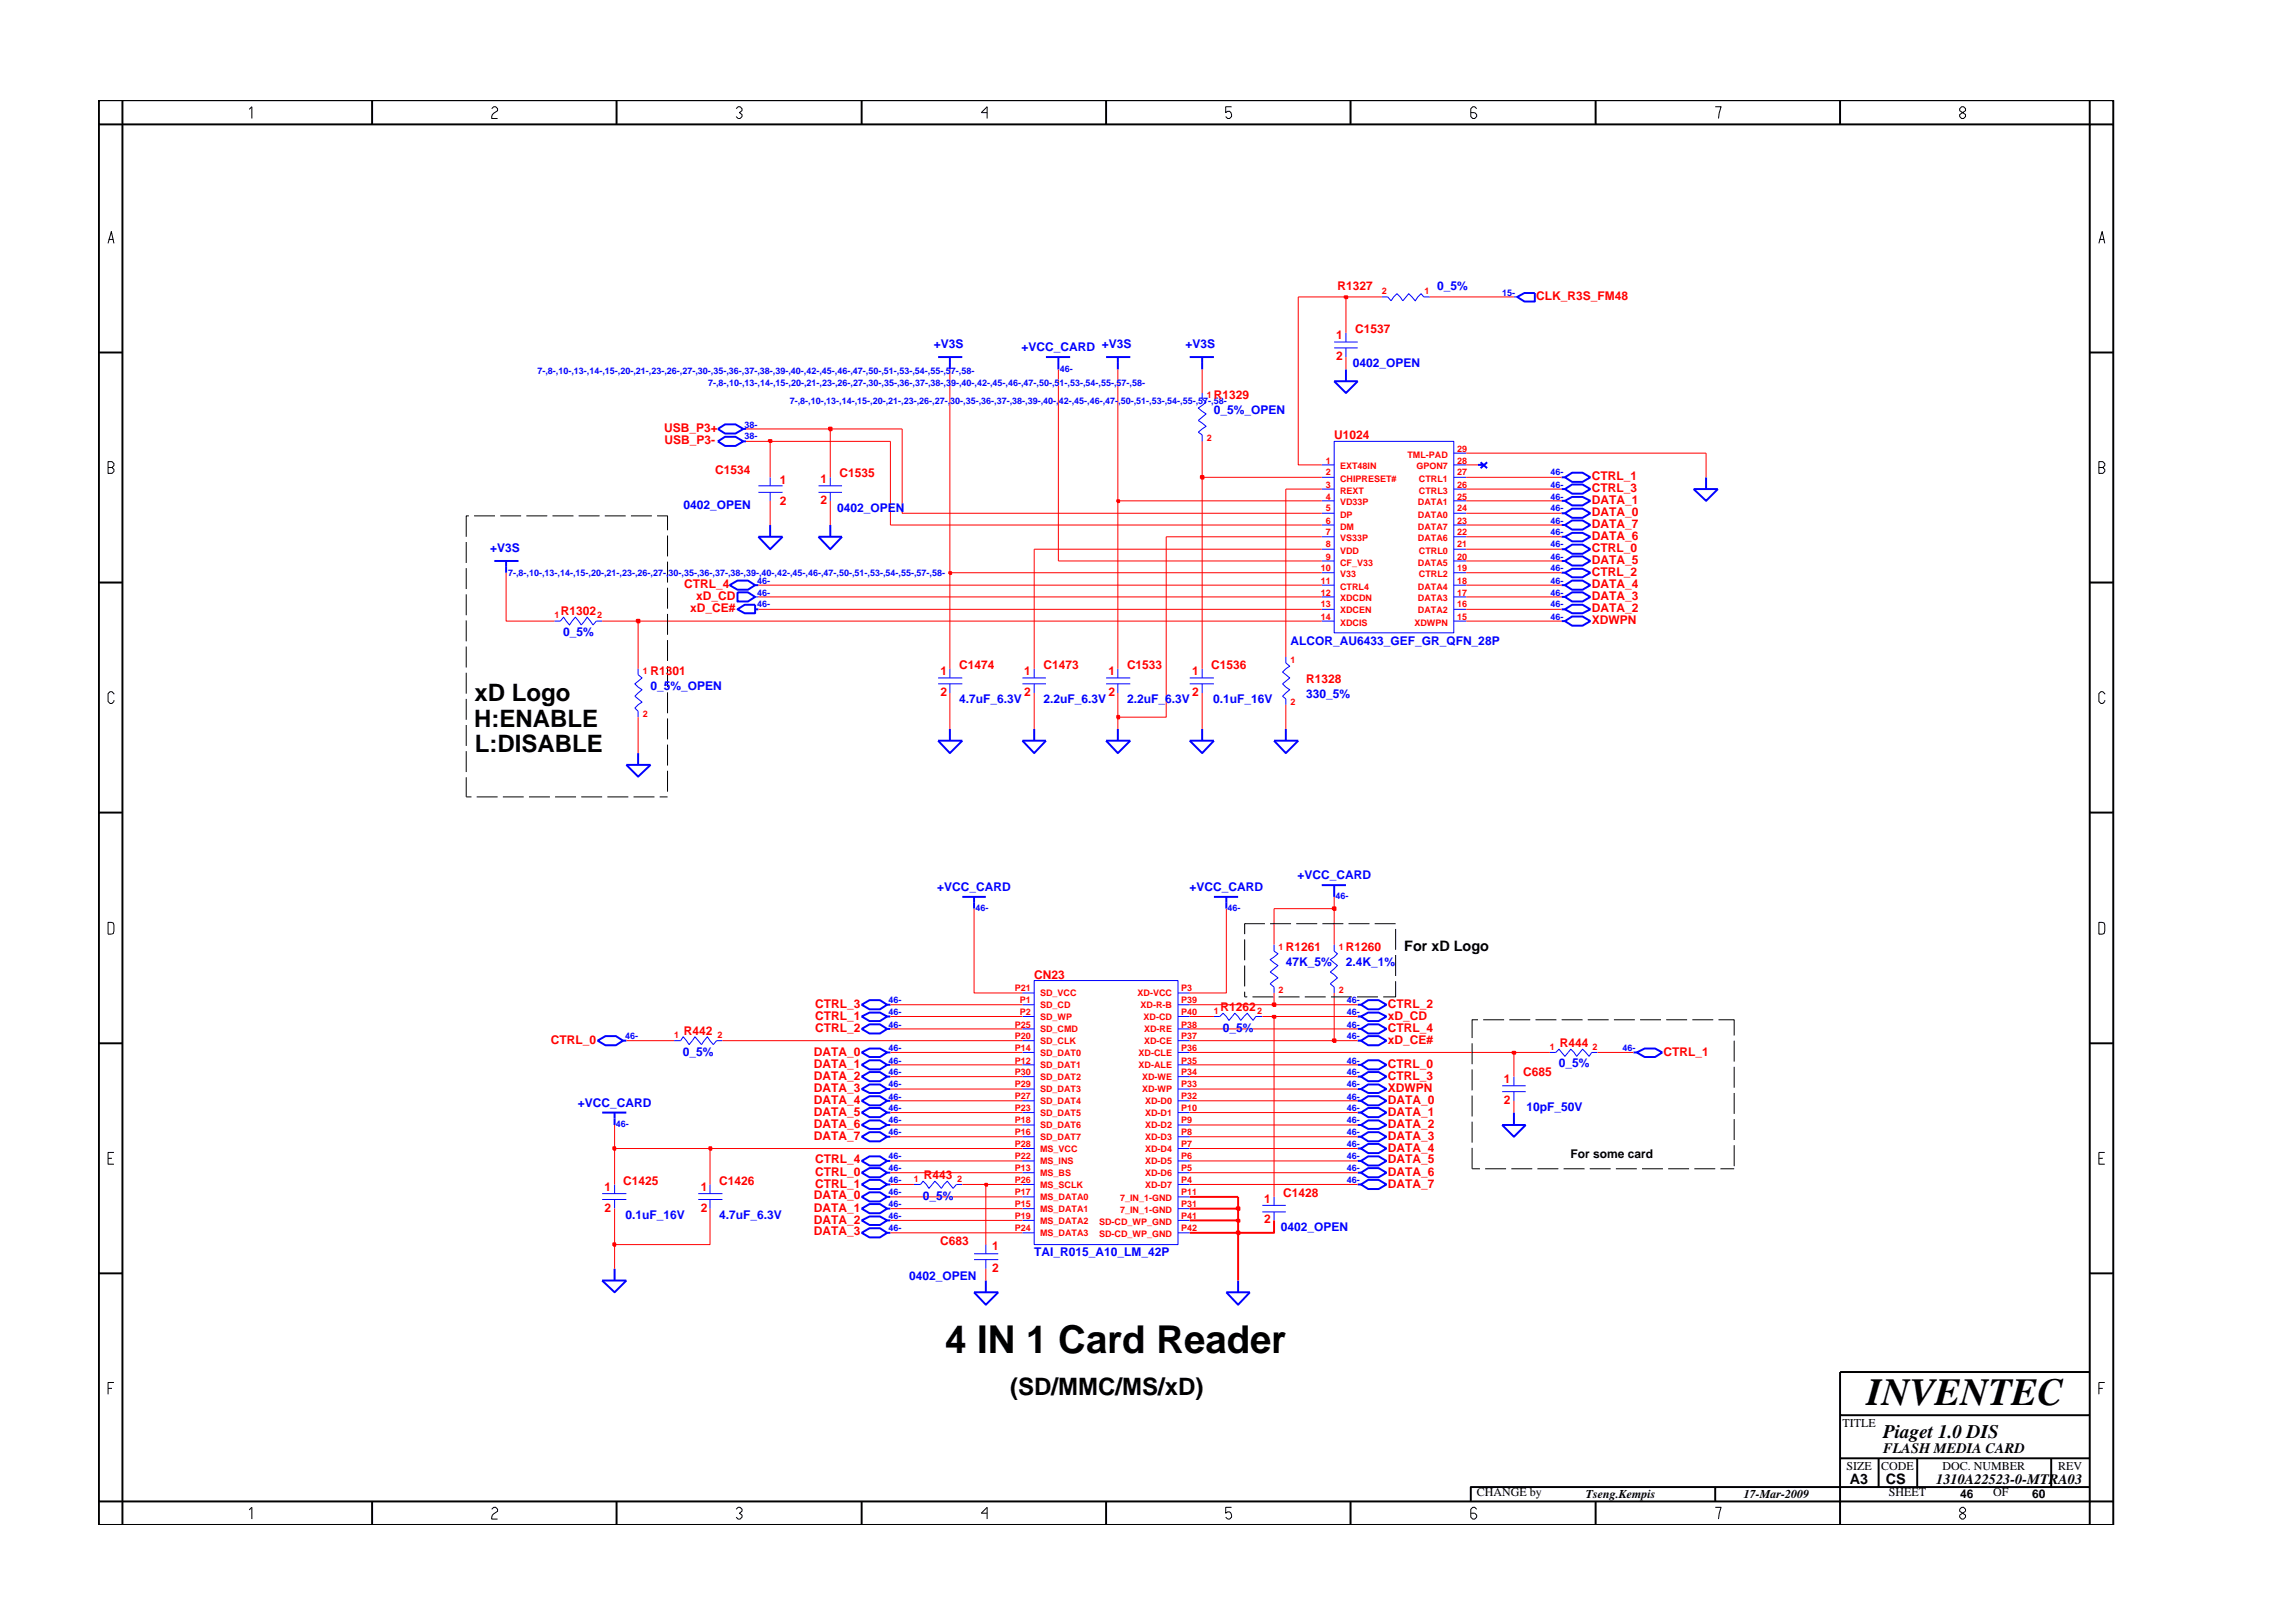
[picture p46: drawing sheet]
<svg xmlns="http://www.w3.org/2000/svg" width="297mm" height="210mm" viewBox="0 0 297 210" stroke-linecap="round" stroke-linejoin="round" font-family="sans-serif">
<defs><g id="words">
<g font-size="5">
<text x="122.5" y="175.3">4 IN 1 Card Reader</text>
<text x="241.8" y="182">INVENTEC</text>
</g>
<g font-size="3.1">
<text x="61.4" y="94.1">H:ENABLE</text>
<text x="61.5" y="90.8">xD Logo</text>
<text x="61.5" y="97.4">L:DISABLE</text>
<text x="130.9" y="180.8">(SD/MMC/MS/xD)</text>
</g>
<text font-size="2.5" x="244" y="186.3">Piaget 1.0 DIS</text>
<g font-size="1.9">
<text x="181.9" y="123.2">For xD Logo</text>
<text x="244" y="188.2">FLASH MEDIA CARD</text>
<text x="239.6" y="192.2">A3</text>
<text x="244.3" y="192.3">CS</text>
<text x="250.8" y="192.2">1310A22523-0-MTRA03</text>
</g>
<g font-size="1.6" fill="#f00">
<text x="173.3" y="37.6">R1327</text>
<text x="199" y="38.9">CLK_R3S_FM48</text>
<text x="173.1" y="44">1</text>
<text x="173.1" y="46.7">2</text>
<text x="175.5" y="43.2">C1537</text>
<text x="157.3" y="51.7">R1329</text>
<text x="86" y="56">USB_P3+</text>
<text x="86.1" y="57.5">USB_P3-</text>
<text x="172.8" y="56.9">U1024</text>
<text x="92.7" y="61.4">C1534</text>
<text x="101" y="62.8">1</text>
<text x="101" y="65.5">2</text>
<text x="106.3" y="62.6">1</text>
<text x="106.3" y="65.3">2</text>
<text x="108.7" y="61.8">C1535</text>
<text x="206.2" y="62.2">CTRL_1</text>
<text x="206.2" y="63.8">CTRL_3</text>
<text x="206.2" y="65.3">DATA_1</text>
<text x="206.2" y="66.8">DATA_0</text>
<text x="206.2" y="70">DATA_6</text>
<text x="206.2" y="68.4">DATA_7</text>
<text x="206.2" y="71.5">CTRL_0</text>
<text x="88.6" y="76.2">CTRL_4</text>
<text x="90.2" y="77.7">xD_CD</text>
<text x="206.2" y="76.2">DATA_4</text>
<text x="206.2" y="73.1">DATA_5</text>
<text x="206.2" y="74.6">CTRL_2</text>
<text x="206.2" y="77.7">DATA_3</text>
<text x="72.7" y="79.7">R1302</text>
<text x="89.4" y="79.3">xD_CE#</text>
<text x="206.2" y="79.3">DATA_2</text>
<text x="206.2" y="80.9">XDWPN</text>
<text x="84.3" y="87.4">R1301</text>
<text x="121.8" y="87.4">1</text>
<text x="124.2" y="86.7">C1474</text>
<text x="132.7" y="87.4">1</text>
<text x="135.2" y="86.7">C1473</text>
<text x="143.6" y="87.4">1</text>
<text x="146" y="86.7">C1533</text>
<text x="154.4" y="87.4">1</text>
<text x="156.9" y="86.7">C1536</text>
<text x="169.2" y="88.5">R1328</text>
<text x="121.8" y="90.2">2</text>
<text x="132.7" y="90.2">2</text>
<text x="143.6" y="90.2">2</text>
<text x="154.4" y="90.2">2</text>
<text x="166.6" y="123.2">R1261</text>
<text x="174.4" y="123.2">R1260</text>
<text x="105.6" y="130.6">CTRL_3</text>
<text x="134" y="126.9">CN23</text>
<text x="158.1" y="130.9">R1262</text>
<text x="179.8" y="130.6">CTRL_2</text>
<text x="71.4" y="135.2">CTRL_0</text>
<text x="88.6" y="134.1">R442</text>
<text x="105.4" y="136.8">DATA_0</text>
<text x="105.6" y="132.1">CTRL_1</text>
<text x="105.6" y="133.7">CTRL_2</text>
<text x="179.8" y="133.7">CTRL_4</text>
<text x="179.8" y="135.2">xD_CE#</text>
<text x="179.8" y="132.1">xD_CD</text>
<text x="202" y="135.6">R444</text>
<text x="215.5" y="136.8">CTRL_1</text>
<text x="105.4" y="138.4">DATA_1</text>
<text x="105.4" y="139.9">DATA_2</text>
<text x="105.4" y="143">DATA_4</text>
<text x="105.4" y="141.4">DATA_3</text>
<text x="179.8" y="143">DATA_0</text>
<text x="179.8" y="138.4">CTRL_0</text>
<text x="179.8" y="139.9">CTRL_3</text>
<text x="179.8" y="141.4">XDWPN</text>
<text x="194.8" y="140.2">1</text>
<text x="194.8" y="143">2</text>
<text x="197.3" y="139.5">C685</text>
<text x="105.4" y="147.7">DATA_7</text>
<text x="105.4" y="144.5">DATA_5</text>
<text x="105.4" y="146.1">DATA_6</text>
<text x="179.8" y="144.5">DATA_1</text>
<text x="179.8" y="146.1">DATA_2</text>
<text x="179.8" y="147.7">DATA_3</text>
<text x="179.8" y="149.2">DATA_4</text>
<text x="78.3" y="154.3">1</text>
<text x="80.7" y="153.5">C1425</text>
<text x="90.8" y="154.3">1</text>
<text x="93.2" y="153.5">C1426</text>
<text x="105.4" y="155.4">DATA_0</text>
<text x="105.6" y="150.7">CTRL_4</text>
<text x="105.6" y="152.3">CTRL_0</text>
<text x="105.6" y="153.9">CTRL_1</text>
<text x="119.7" y="152.7">R443</text>
<text x="163.8" y="155.8">1</text>
<text x="166.2" y="155">C1428</text>
<text x="179.8" y="150.7">DATA_5</text>
<text x="179.8" y="152.3">DATA_6</text>
<text x="179.8" y="153.9">DATA_7</text>
<text x="78.3" y="157">2</text>
<text x="90.8" y="157">2</text>
<text x="105.4" y="157">DATA_1</text>
<text x="105.4" y="158.5">DATA_2</text>
<text x="105.4" y="160">DATA_3</text>
<text x="121.8" y="161.3">C683</text>
<text x="128.5" y="162">1</text>
<text x="163.8" y="158.5">2</text>
<text x="128.5" y="164.8">2</text>
</g>
<g font-size="1.6" fill="#00f">
<text x="186.2" y="37.5">0_5%</text>
<text x="121" y="45.1">+V3S</text>
<text x="132.3" y="45.5">+VCC_CARD +V3S</text>
<text x="153.6" y="45.1">+V3S</text>
<text x="175.2" y="47.6">0402_OPEN</text>
<text x="157.3" y="53.6">0_5%_OPEN</text>
<text x="88.5" y="65.9">0402_OPEN</text>
<text x="63.5" y="71.5">+V3S</text>
<text x="108.4" y="66.3">0402_OPEN</text>
<text x="73" y="82.4">0_5%</text>
<text x="167.2" y="83.6">ALCOR_AU6433_GEF_GR_QFN_28P</text>
<text x="84.3" y="89.4">0_5%_OPEN</text>
<text x="124.2" y="91.1">4.7uF_6.3V</text>
<text x="135.2" y="91.1">2.2uF_6.3V</text>
<text x="146" y="91.1">2.2uF_6.3V</text>
<text x="157.1" y="91.1">0.1uF_16V</text>
<text x="169.2" y="90.5">330_5%</text>
<text x="168.1" y="113.8">+VCC_CARD</text>
<text x="121.4" y="115.4">+VCC_CARD</text>
<text x="154.1" y="115.4">+VCC_CARD</text>
<text x="166.6" y="125.1">47K_5%</text>
<text x="174.4" y="125.1">2.4K_1%</text>
<text x="88.5" y="136.8">0_5%</text>
<text x="158.4" y="133.6">0_5%</text>
<text x="74.8" y="143.4">+VCC_CARD</text>
<text x="197.7" y="143.9">10pF_50V</text>
<text x="201.9" y="138.3">0_5%</text>
<text x="119.5" y="155.4">0_5%</text>
<text x="81" y="157.9">0.1uF_16V</text>
<text x="93.2" y="157.9">4.7uF_6.3V</text>
<text x="165.9" y="159.5">0402_OPEN</text>
<text x="117.8" y="165.8">0402_OPEN</text>
<text x="134" y="162.8">TAI_R015_A10_LM_42P</text>
</g>
<g font-size="1.6">
<text x="203.5" y="150">For some card</text>
<text x="238.7" y="184.8">TITLE</text>
<text x="239.2" y="190.4">SIZE</text>
<text x="243.7" y="190.4">CODE</text>
<text x="251.6" y="190.4">DOC. NUMBER</text>
<text x="266.6" y="190.4">REV</text>
<text x="191.3" y="193.9">CHANGE by</text>
<text x="205.4" y="194.1">Tseng.Kempis</text>
<text x="225.9" y="194.1">17-Mar-2009</text>
<text x="244.7" y="193.9">SHEET</text>
<text x="253.9" y="194.1">46</text>
<text x="258.2" y="193.9">OF</text>
<text x="263.3" y="194.1">60</text>
</g>
<g font-size="1.2" fill="#f00">
<text x="179" y="38.1">2</text>
<text x="184.5" y="38.1">1</text>
<text x="156.3" y="51.6">1</text>
<text x="156.3" y="57.2">2</text>
<text x="182.3" y="59.3">TML-PAD</text>
<text x="188.7" y="58.5">29</text>
<text x="171.8" y="64.7">4</text>
<text x="171.8" y="60.1">1</text>
<text x="171.8" y="61.6">2</text>
<text x="171.8" y="63.2">3</text>
<text x="173.6" y="65.5">VD33P</text>
<text x="173.6" y="60.8">EXT48IN</text>
<text x="173.6" y="62.4">CHIPRESET#</text>
<text x="173.6" y="64">REXT</text>
<text x="183.5" y="60.8">GPON7</text>
<text x="183.7" y="65.5">DATA1</text>
<text x="183.8" y="62.4">CTRL1</text>
<text x="183.8" y="64">CTRL3</text>
<text x="188.7" y="64.7">25</text>
<text x="188.7" y="60.1">28</text>
<text x="188.7" y="61.6">27</text>
<text x="188.7" y="63.2">26</text>
<text x="171.8" y="70.9">8</text>
<text x="171.8" y="69.4">7</text>
<text x="171.8" y="67.8">6</text>
<text x="171.8" y="66.2">5</text>
<text x="173.6" y="71.7">VDD</text>
<text x="173.6" y="70.1">VS33P</text>
<text x="173.6" y="68.6">DM</text>
<text x="173.6" y="67.1">DP</text>
<text x="183.7" y="70.1">DATA6</text>
<text x="183.7" y="68.6">DATA7</text>
<text x="183.7" y="67.1">DATA0</text>
<text x="183.8" y="71.7">CTRL0</text>
<text x="188.7" y="69.4">22</text>
<text x="188.7" y="67.8">23</text>
<text x="188.7" y="70.9">21</text>
<text x="188.7" y="66.2">24</text>
<text x="171.1" y="77.2">12</text>
<text x="171.1" y="74">10</text>
<text x="171.1" y="75.6">11</text>
<text x="171.8" y="72.5">9</text>
<text x="173.6" y="77.9">XDCDN</text>
<text x="173.6" y="73.3">CF_V33</text>
<text x="173.6" y="74.8">V33</text>
<text x="173.6" y="76.4">CTRL4</text>
<text x="183.7" y="77.9">DATA3</text>
<text x="183.7" y="76.4">DATA4</text>
<text x="183.7" y="73.3">DATA5</text>
<text x="183.8" y="74.8">CTRL2</text>
<text x="188.7" y="77.2">17</text>
<text x="188.7" y="75.6">18</text>
<text x="188.7" y="72.5">20</text>
<text x="188.7" y="74">19</text>
<text x="71.8" y="80">1</text>
<text x="77.4" y="80">2</text>
<text x="171.1" y="78.7">13</text>
<text x="171.1" y="80.3">14</text>
<text x="173.6" y="79.4">XDCEN</text>
<text x="173.6" y="81.1">XDCIS</text>
<text x="183.2" y="81.1">XDWPN</text>
<text x="183.7" y="79.4">DATA2</text>
<text x="188.7" y="80.3">15</text>
<text x="188.7" y="78.7">16</text>
<text x="83.3" y="87.4">1</text>
<text x="167.2" y="85.8">1</text>
<text x="83.3" y="92.9">2</text>
<text x="167.2" y="91.3">2</text>
<text x="165.6" y="123.1">1</text>
<text x="173.4" y="123.1">1</text>
<text x="131.5" y="128.4">P21</text>
<text x="132.1" y="131.5">P2</text>
<text x="132.1" y="130">P1</text>
<text x="134.7" y="129.1">SD_VCC</text>
<text x="134.7" y="130.6">SD_CD</text>
<text x="147.4" y="129.1">XD-VCC</text>
<text x="147.8" y="130.6">XD-R-B</text>
<text x="153" y="130">P39</text>
<text x="153" y="128.4">P3</text>
<text x="153" y="131.5">P40</text>
<text x="157.3" y="131.3">1</text>
<text x="162.9" y="131.3">2</text>
<text x="165.6" y="128.6">2</text>
<text x="173.4" y="128.6">2</text>
<text x="87.3" y="134.5">1</text>
<text x="92.9" y="134.5">2</text>
<text x="131.5" y="134.6">P20</text>
<text x="131.5" y="133.1">P25</text>
<text x="131.5" y="136.2">P14</text>
<text x="131.5" y="137.8">P12</text>
<text x="134.7" y="132.1">SD_WP</text>
<text x="134.7" y="135.3">SD_CLK</text>
<text x="134.7" y="133.7">SD_CMD</text>
<text x="134.7" y="136.8">SD_DAT0</text>
<text x="147.5" y="136.8">XD-CLE</text>
<text x="148.1" y="132.1">XD-CD</text>
<text x="148.2" y="133.7">XD-RE</text>
<text x="148.2" y="135.3">XD-CE</text>
<text x="153" y="133.1">P38</text>
<text x="153" y="137.8">P35</text>
<text x="153" y="134.6">P37</text>
<text x="153" y="136.2">P36</text>
<text x="200.8" y="136">1</text>
<text x="206.3" y="136">2</text>
<text x="131.5" y="139.3">P30</text>
<text x="131.5" y="140.8">P29</text>
<text x="131.5" y="142.4">P27</text>
<text x="131.5" y="144">P23</text>
<text x="134.7" y="138.4">SD_DAT1</text>
<text x="134.7" y="139.9">SD_DAT2</text>
<text x="134.7" y="141.5">SD_DAT3</text>
<text x="134.7" y="143">SD_DAT4</text>
<text x="147.5" y="138.4">XD-ALE</text>
<text x="148" y="139.9">XD-WE</text>
<text x="148" y="141.5">XD-WP</text>
<text x="148.3" y="143">XD-D0</text>
<text x="153" y="139.3">P34</text>
<text x="153" y="140.8">P33</text>
<text x="153" y="142.4">P32</text>
<text x="153" y="144">P10</text>
<text x="131.5" y="147.1">P16</text>
<text x="131.5" y="145.5">P18</text>
<text x="131.5" y="148.6">P28</text>
<text x="134.7" y="146.2">SD_DAT6</text>
<text x="134.7" y="147.7">SD_DAT7</text>
<text x="134.7" y="144.6">SD_DAT5</text>
<text x="134.7" y="149.2">MS_VCC</text>
<text x="148.3" y="149.2">XD-D4</text>
<text x="148.3" y="144.6">XD-D1</text>
<text x="148.3" y="146.2">XD-D2</text>
<text x="148.3" y="147.7">XD-D3</text>
<text x="153" y="147.1">P8</text>
<text x="153" y="148.6">P7</text>
<text x="153" y="145.5">P9</text>
<text x="118.4" y="153.1">1</text>
<text x="124" y="153.1">2</text>
<text x="131.5" y="151.8">P13</text>
<text x="131.5" y="154.8">P17</text>
<text x="131.5" y="150.1">P22</text>
<text x="131.5" y="153.3">P26</text>
<text x="134.7" y="152.4">MS_BS</text>
<text x="134.7" y="155.5">MS_DATA0</text>
<text x="134.7" y="150.8">MS_INS</text>
<text x="134.7" y="153.9">MS_SCLK</text>
<text x="145.1" y="155.6">7_IN_1-GND</text>
<text x="148.3" y="150.8">XD-D5</text>
<text x="148.3" y="152.4">XD-D6</text>
<text x="148.3" y="153.9">XD-D7</text>
<text x="153" y="150.1">P6</text>
<text x="153" y="151.8">P5</text>
<text x="153" y="153.3">P4</text>
<text x="153" y="154.8">P11</text>
<text x="131.5" y="156.4">P15</text>
<text x="131.5" y="157.9">P19</text>
<text x="131.5" y="159.5">P24</text>
<text x="134.7" y="157">MS_DATA1</text>
<text x="134.7" y="158.5">MS_DATA2</text>
<text x="134.7" y="160.1">MS_DATA3</text>
<text x="142.4" y="160.3">SD-CD_WP_GND</text>
<text x="142.4" y="158.7">SD-CD_WP_GND</text>
<text x="145.1" y="157.2">7_IN_1-GND</text>
<text x="153" y="159.5">P42</text>
<text x="153" y="156.4">P31</text>
<text x="153" y="157.9">P41</text>
</g>
<g font-size="1.2" fill="#00f">
<text x="194.6" y="38.3">15-</text>
<text x="69.6" y="48.4">7-,8-,10-,13-,14-,15-,20-,21-,23-,26-,27-,30-,35-,36-,37-,38-,39-,40-,42-,45-,46-,47-,50-,51-,53-,54-,55-,57-,58-</text>
<text x="91.7" y="50">7-,8-,10-,13-,14-,15-,20-,21-,23-,26-,27-,30-,35-,36-,37-,38-,39-,40-,42-,45-,46-,47-,50-,51-,53-,54-,55-,57-,58-</text>
<text x="102.3" y="52.3">7-,8-,10-,13-,14-,15-,20-,21-,23-,26-,27-,30-,35-,36-,37-,38-,39-,40-,42-,45-,46-,47-,50-,51-,53-,54-,55-,57-,58-</text>
<text x="137.3" y="48.1">46-</text>
<text x="96.5" y="56.9">38-</text>
<text x="96.5" y="55.4">38-</text>
<text x="200.9" y="63.2">46-</text>
<text x="200.9" y="61.6">46-</text>
<text x="200.9" y="64.7">46-</text>
<text x="200.9" y="67.8">46-</text>
<text x="200.9" y="66.2">46-</text>
<text x="200.9" y="69.4">46-</text>
<text x="200.9" y="70.9">46-</text>
<text x="65.8" y="74.6">7-,8-,10-,13-,14-,15-,20-,21-,23-,26-,27-,30-,35-,36-,37-,38-,39-,40-,42-,45-,46-,47-,50-,51-,53-,54-,55-,57-,58-</text>
<text x="98.1" y="75.6">46-</text>
<text x="98.1" y="77.2">46-</text>
<text x="200.9" y="72.5">46-</text>
<text x="200.9" y="77.2">46-</text>
<text x="200.9" y="74">46-</text>
<text x="200.9" y="75.6">46-</text>
<text x="98.1" y="78.7">46-</text>
<text x="200.9" y="80.3">46-</text>
<text x="200.9" y="78.7">46-</text>
<text x="126.4" y="118">46-</text>
<text x="159" y="118">46-</text>
<text x="173" y="116.5">46-</text>
<text x="115.1" y="131.5">46-</text>
<text x="115.1" y="130">46-</text>
<text x="174.5" y="131.5">46-</text>
<text x="174.5" y="130">46-</text>
<text x="81" y="134.6">46-</text>
<text x="115.1" y="133.1">46-</text>
<text x="115.1" y="136.2">46-</text>
<text x="115.1" y="137.8">46-</text>
<text x="174.5" y="137.8">46-</text>
<text x="174.5" y="133.1">46-</text>
<text x="174.5" y="134.6">46-</text>
<text x="210.2" y="136.2">46-</text>
<text x="115.1" y="142.4">46-</text>
<text x="115.1" y="139.3">46-</text>
<text x="115.1" y="140.8">46-</text>
<text x="115.1" y="144">46-</text>
<text x="174.5" y="139.3">46-</text>
<text x="174.5" y="144">46-</text>
<text x="174.5" y="140.8">46-</text>
<text x="174.5" y="142.4">46-</text>
<text x="79.8" y="146">46-</text>
<text x="115.1" y="147.1">46-</text>
<text x="115.1" y="145.5">46-</text>
<text x="174.5" y="148.6">46-</text>
<text x="174.5" y="145.5">46-</text>
<text x="174.5" y="147.1">46-</text>
<text x="115.1" y="153.3">46-</text>
<text x="115.1" y="154.8">46-</text>
<text x="115.1" y="151.8">46-</text>
<text x="115.1" y="150.1">46-</text>
<text x="174.5" y="153.3">46-</text>
<text x="174.5" y="151.8">46-</text>
<text x="174.5" y="150.1">46-</text>
<text x="115.1" y="156.4">46-</text>
<text x="115.1" y="157.9">46-</text>
<text x="115.1" y="159.5">46-</text>
</g>
</g></defs>
<g fill="none" stroke="#00f" stroke-width=".13">
<path d="M179 38.5h.8l.4 .5 .8-1 .7 1 .8-1 .8 1 .8-1 .3 .5h.8M196.1 38.5h.4M155.7 50.9v.8l.5 .4-1 .8 1 .7-1 .9 1 .7-1 .8 .5 .3v.9M172.8 57.2h15.5v24.8h-15.5zM172.8 44.3h3.1M172.8 45.1h3.1M174.4 43.1v1.2M174.4 45.1v1.2M188.3 58.7h1.6M97.8 77.3h.4M98.2 62.9h3.2M98.2 63.8h3.2"/>
<path d="M99.8 61.8v1.1M99.8 63.8v1.1M106 62.9h3.1M106 63.8h3.1M107.6 61.8v1.1M107.6 63.8v1.1M171.2 60.2h1.6M171.2 63.4h1.6M171.2 66.5h1.6M171.2 69.5h1.6M171.2 72.7h1.6M171.2 75.8h1.6"/>
<path d="M171.2 78.9h1.6M171.2 77.3h1.6M171.2 61.8h1.6M171.2 64.9h1.6M171.2 68h1.6M171.2 71.1h1.6M171.2 74.2h1.6M188.3 60.2h1.6M188.3 63.4h1.6M188.3 66.5h1.6M188.3 69.5h1.6M188.3 72.7h1.6"/>
<path d="M188.3 75.8h1.6M188.3 78.9h1.6M188.3 77.3h1.6M188.3 61.8h1.6M188.3 64.9h1.6M188.3 68h1.6M188.3 71.1h1.6M188.3 74.2h1.6M71.8 80.5h.8l.4-.5 .8 1 .7-1 .8 1 .8-1 .7 1 .4-.5h.8M82.7 86.6v.8l.5 .4-1 .8 1 .8-1 .8 1 .8-1 .7 .5 .4v.8M121.5 87.8h3.2M121.5 88.6h3.2"/>
<path d="M123 86.6v1.2M123 88.6v1.2M132.4 87.8h3.1M132.4 88.6h3.1M134 86.6v1.2M134 88.6v1.2M143.3 87.8h3.1M143.3 88.6h3.1M144.8 86.6v1.2M144.8 88.6v1.2M154.1 88.6h3.2M154.1 87.8h3.2"/>
<path d="M155.7 86.6v1.2M155.7 88.6v1.2M166.6 85.1v.8l.5 .4-1 .8 1 .7-1 .8 1 .8-1 .8 .5 .3v.8M171.2 80.5h1.6M188.3 80.5h1.6M87.3 134.8h.9l.3-.5 .8 1 .7-1 .9 1 .7-1 .8 1 .4-.5h.8M132.4 130.2h1.6M132.4 133.3h1.6M132.4 136.3h1.6M132.4 139.5h1.6M132.4 131.7h1.6M132.4 128.6h1.6"/>
<path d="M132.4 134.8h1.6M132.4 138h1.6M134 127h18.6v34.2h-18.6zM152.6 131.7h1.5M152.6 128.6h1.5M152.6 134.8h1.5M152.6 138h1.5M152.6 130.2h1.5M152.6 133.3h1.5M152.6 136.3h1.5M152.6 139.5h1.5M157.3 131.7h.7l.4-.4 .8 .9 .8-.9 .7 .9 .9-.9 .7 .9 .4-.5h.8"/>
<path d="M165 122.4v.8l.6 .4-1.1 .7 1.1 .8-1.1 .8 1.1 .8-1.1 .8 .5 .4v.7M172.8 122.4v.8l.5 .4-1 .7 1 .8-1 .8 1 .8-1 .8 .5 .4v.7M196.1 139.5v1.2M200.8 136.3h.7l.5-.4 .7 .9 .8-.9 .7 .9 .8-.9 .9 .9 .3-.5h.8M78 155.4h3.1M78 154.6h3.1M79.6 153.4v1.2M79.6 155.4v1.2M90.5 154.6h3.1M90.5 155.4h3.1M92 153.4v1.2M92 155.4v1.2"/>
<path d="M118.4 153.4h.8l.4-.4 .7 1 .8-1 .8 1 .8-1 .8 1 .4-.6h.8M132.4 155.1h1.6M132.4 142.6h1.6M132.4 145.7h1.6M132.4 148.8h1.6M132.4 151.9h1.6M132.4 158.1h1.6M132.4 141.1h1.6M132.4 144.1h1.6M132.4 147.3h1.6M132.4 150.4h1.6M132.4 153.4h1.6"/>
<path d="M132.4 156.6h1.6M132.4 159.7h1.6M152.6 155.1h1.5M152.6 141.1h1.5M152.6 144.1h1.5M152.6 147.3h1.5M152.6 150.4h1.5M152.6 156.6h1.5M152.6 159.7h1.5M152.6 142.6h1.5M152.6 145.7h1.5M152.6 148.8h1.5"/>
<path d="M152.6 151.9h1.5M152.6 153.4h1.5M152.6 158.1h1.5M163.5 156.2h3.1M163.5 157h3.1M165 155.1v1.1M165 157v1.1M194.6 140.7h3M194.6 141.4h3M196.1 141.4v1.2M126.2 162.4h3.1M126.2 163.2h3.1"/>
<path d="M127.7 161.2v1.2M127.7 163.2v1.2"/>
</g>
<g fill="none" stroke="#00f" stroke-width=".25">
<path d="M196.5 38.5l1-.5h1.3v1.1h-1.3zM93 55.6l.9-.6h1.4l1 .6-1 .6h-1.4zM93 57.2l.9-.6h1.4l1 .6-1 .6h-1.4zM96.3 55.6h.3M96.3 57.2h.3M121.5 46.3h3.2M123 46.3v1.6M135.5 46.3h3.1M137.1 46.3v1.6M143.3 46.3h3.1M144.8 46.3v1.6M154.1 46.3h3.2"/>
<path d="M155.7 46.3v1.6M172.8 49.4h3.1l-1.5 1.5zM174.4 47.9v1.5M191.8 59.9l.8 .7M192.6 59.9l-.8 .7M64 72.7h3.2M65.6 72.7v1.5M94.5 75.8l1-.6h1.4l.9 .6-.9 .6h-1.4zM95.5 78.9l1-.6h1.3v1.1h-1.3zM95.5 76.7h1.4l.9 .6-.9 .6h-1.4zM97.8 78.9h.4M97.8 75.8h.4"/>
<path d="M98.2 69.5h3.2l-1.6 1.6zM99.8 68v1.5M106 69.5h3.1l-1.5 1.6zM107.6 68v1.5M191.5 60.2h.7M202.3 69.5h.4M202.3 68h.4M202.3 78.9h.4M202.3 63.4h.4M202.3 72.7h.4M202.3 64.9h.4M202.3 74.2h.4"/>
<path d="M202.3 71.1h.4M202.3 75.8h.4M202.3 61.8h.4M202.3 66.5h.4M202.3 77.3h.4M202.7 69.5l1-.5h1.3l1 .5-1 .6h-1.3zM202.7 68l1-.6h1.3l1 .6-1 .6h-1.3zM202.7 61.8l1-.6h1.3l1 .6-1 .6h-1.3zM202.7 66.5l1-.6h1.3l1 .6-1 .6h-1.3zM202.7 78.9l1-.6h1.3l1 .6-1 .5h-1.3zM202.7 64.9l1-.5h1.3l1 .5-1 .6h-1.3zM202.7 75.8l1-.6h1.3l1 .6-1 .6h-1.3z"/>
<path d="M202.7 74.2l1-.5h1.3l1 .5-1 .6h-1.3zM202.7 71.1l1-.5h1.3l1 .5-1 .6h-1.3zM202.7 72.7l1-.6h1.3l1 .6-1 .6h-1.3zM202.7 63.4l1-.6h1.3l1 .6-1 .6h-1.3zM202.7 77.3l1-.6h1.3l1 .6-1 .6h-1.3zM219.4 63.4h3.1l-1.5 1.5zM221 61.8v1.6M81.1 99.1h3.2l-1.6 1.5zM82.7 97.6v1.5M121.5 96h3.2l-1.7 1.6zM123 94.4v1.6M132.4 96h3.1l-1.5 1.6z"/>
<path d="M134 94.4v1.6M143.3 96h3.1l-1.6 1.6zM144.8 94.4v1.6M154.1 96h3.2l-1.6 1.6zM155.7 94.4v1.6M165 96h3.2l-1.6 1.6zM166.6 94.4v1.6M202.3 80.5h.4M202.7 80.5l1-.6h1.3l1 .6-1 .6h-1.3zM124.7 116.2h3M126.2 116.2v1.5M157.3 116.2h3.1"/>
<path d="M158.9 116.2v1.5M171.2 114.7h3.2M172.8 114.7v1.5M77.4 134.8l1-.6h1.4l.9 .6-.9 .6h-1.4zM80.7 134.8h.4M111.6 138l1-.6h1.4l.9 .6-.9 .5h-1.4zM111.6 139.5l1-.6h1.4l.9 .6-.9 .6h-1.4zM111.6 130.2l1-.6h1.4l.9 .6-.9 .6h-1.4zM111.6 133.3l1-.6h1.4l.9 .6-.9 .6h-1.4zM111.6 131.7l1-.5h1.4l.9 .5-.9 .6h-1.4zM111.6 136.3l1-.5h1.4l.9 .5-.9 .6h-1.4zM114.9 139.5h.4"/>
<path d="M114.9 138h.4M114.9 131.7h.4M114.9 133.3h.4M114.9 130.2h.4M114.9 136.3h.4M175.9 138h.4M175.9 130.2h.4M175.9 133.3h.4M175.9 134.8h.4M175.9 139.5h.4M175.9 131.7h.4M176.3 138l.9-.6h1.4l1 .6-1 .5h-1.4z"/>
<path d="M176.3 130.2l.9-.6h1.4l1 .6-1 .6h-1.4zM176.3 133.3l.9-.6h1.4l1 .6-1 .6h-1.4zM176.3 134.8l.9-.6h1.4l1 .6-1 .6h-1.4zM176.3 139.5l.9-.6h1.4l1 .6-1 .6h-1.4zM176.3 131.7l.9-.5h1.4l1 .5-1 .6h-1.4zM211.6 136.3h.4M212 136.3l1-.5h1.4l.9 .5-.9 .6h-1.4zM78 144.1h3.1M79.6 144.1v1.6M111.6 144.1l1-.6h1.4l.9 .6-.9 .6h-1.4zM111.6 142.6l1-.6h1.4l.9 .6-.9 .6h-1.4zM111.6 145.7l1-.6h1.4l.9 .6-.9 .5h-1.4z"/>
<path d="M111.6 141.1l1-.6h1.4l.9 .6-.9 .5h-1.4zM111.6 159.7l1-.6h1.4l.9 .6-.9 .6h-1.4zM111.6 151.9l1-.6h1.4l.9 .6-.9 .6h-1.4zM111.6 158.1l1-.5h1.4l.9 .5-.9 .6h-1.4zM111.6 156.6l1-.6h1.4l.9 .6-.9 .6h-1.4zM111.6 153.4l1-.5h1.4l.9 .5-.9 .6h-1.4zM111.6 147.3l1-.6h1.4l.9 .6-.9 .6h-1.4zM111.6 155.1l1-.6h1.4l.9 .6-.9 .5h-1.4zM111.6 150.4l1-.6h1.4l.9 .6-.9 .6h-1.4zM114.9 144.1h.4M114.9 145.7h.4M114.9 151.9h.4"/>
<path d="M114.9 159.7h.4M114.9 142.6h.4M114.9 141.1h.4M114.9 156.6h.4M114.9 155.1h.4M114.9 158.1h.4M114.9 153.4h.4M114.9 147.3h.4M114.9 150.4h.4M175.9 144.1h.4M175.9 153.4h.4M175.9 151.9h.4"/>
<path d="M175.9 150.4h.4M175.9 141.1h.4M175.9 148.8h.4M175.9 147.3h.4M175.9 145.7h.4M175.9 142.6h.4M176.3 147.3l.9-.6h1.4l1 .6-1 .6h-1.4zM176.3 151.9l.9-.6h1.4l1 .6-1 .6h-1.4zM176.3 153.4l.9-.5h1.4l1 .5-1 .6h-1.4zM176.3 150.4l.9-.6h1.4l1 .6-1 .6h-1.4zM176.3 148.8l.9-.6h1.4l1 .6-1 .6h-1.4zM176.3 141.1l.9-.6h1.4l1 .6-1 .5h-1.4z"/>
<path d="M176.3 144.1l.9-.6h1.4l1 .6-1 .6h-1.4zM176.3 145.7l.9-.6h1.4l1 .6-1 .5h-1.4zM176.3 142.6l.9-.6h1.4l1 .6-1 .6h-1.4zM194.6 145.7h3l-1.5 1.6zM196.1 144.1v1.6M78 165.9h3.1l-1.5 1.5zM79.6 164.4v1.5M126.2 167.4h3.1l-1.6 1.6zM127.7 165.9v1.5M158.9 167.4h3l-1.5 1.6zM160.4 165.9v1.5"/>
</g>
<path d="M79.6 161.2v3.2M127.7 164.4v1.5" fill="none" stroke="#f00" stroke-width=".13"/>
<path d="M160.4 159.7v6.2" fill="none" stroke="#f00" stroke-width=".25"/>
<path d="M79.4 161.1h.3v.3h-.3z" fill="#8e2323"/>
<path d="M154.1 159.7h6.3M79.4 161.1h.3v.3h-.3z" fill="none" stroke="#f00" stroke-width=".25"/>
<path d="M79.6 156.6v4.6h12.4v-4.6M115.3 159.7h17.1M127.7 153.4v7.8" fill="none" stroke="#f00" stroke-width=".13"/>
<path d="M160.2 159.5h.4v.4h-.4z" fill="#8e2323"/>
<path d="M160.2 159.5h.4v.4h-.4zM165 158.1v1.6h-4.6v-1.6h-6.3" fill="none" stroke="#f00" stroke-width=".25"/>
<path d="M115.3 158.1h17.1" fill="none" stroke="#f00" stroke-width=".13"/>
<path d="M160.2 158h.4v.3h-.4z" fill="#8e2323"/>
<path d="M154.1 156.6h6.3v1.5M160.2 158h.4v.3h-.4z" fill="none" stroke="#f00" stroke-width=".25"/>
<path d="M115.3 156.6h17.1" fill="none" stroke="#f00" stroke-width=".13"/>
<path d="M160.2 156.4h.4v.3h-.4z" fill="#8e2323"/>
<path d="M154.1 155.1h6.3v1.5M160.2 156.4h.4v.3h-.4z" fill="none" stroke="#f00" stroke-width=".25"/>
<path d="M165 131.7v23.4M79.6 148.8v4.6M92 148.8v4.6M115.3 153.4h3.1M115.3 155.1h17.1M124.7 153.4h3" fill="none" stroke="#f00" stroke-width=".13"/>
<path d="M127.6 153.4h.3v.2h-.3z" fill="#8e2323"/>
<path d="M127.6 153.4h.3v.2h-.3z" fill="none" stroke="#f00" stroke-width=".25"/>
<path d="M115.3 151.9h17.1M115.3 150.4h17.1M127.7 153.4h4.7M154.1 153.4h21.8M154.1 151.9h21.8M154.1 150.4h21.8" fill="none" stroke="#f00" stroke-width=".13"/>
<path d="M79.4 148.6h.3v.4h-.3z" fill="#8e2323"/>
<path d="M79.4 148.6h.3v.4h-.3z" fill="none" stroke="#f00" stroke-width=".25"/>
<path d="M79.6 145.7v3.1h12.4" fill="none" stroke="#f00" stroke-width=".13"/>
<path d="M91.9 148.6h.2v.4h-.2z" fill="#8e2323"/>
<path d="M91.9 148.6h.2v.4h-.2z" fill="none" stroke="#f00" stroke-width=".25"/>
<g fill="none" stroke="#f00" stroke-width=".13">
<path d="M115.3 139.5h17.1M115.3 138h17.1M115.3 136.3h17.1M154.1 136.3h42v3.2M154.1 139.5h21.8M154.1 138h21.8M92 148.8h40.4M115.3 147.3h17.1M115.3 145.7h17.1M115.3 144.1h17.1M115.3 142.6h17.1M115.3 141.1h17.1"/>
<path d="M154.1 148.8h21.8M154.1 147.3h21.8M154.1 145.7h21.8M154.1 144.1h21.8M154.1 142.6h21.8M154.1 141.1h21.8M196.1 142.6v1.5"/>
</g>
<path d="M195.9 136.3h.4v.2h-.4z" fill="#8e2323"/>
<path d="M195.9 136.3h.4v.2h-.4z" fill="none" stroke="#f00" stroke-width=".25"/>
<path d="M81.1 134.8h6.2M93.6 134.8h38.8M154.1 134.8h18.7M196.1 136.3h4.7M207 136.3h4.6" fill="none" stroke="#f00" stroke-width=".13"/>
<path d="M172.7 134.6h.3v.4h-.3z" fill="#8e2323"/>
<path d="M172.7 134.6h.3v.4h-.3z" fill="none" stroke="#f00" stroke-width=".25"/>
<path d="M115.3 133.3h17.1M115.3 131.7h17.1M154.1 133.3h21.8M154.1 131.7h3.2M163.5 131.7h1.5M172.8 128.6v6.2h3.1" fill="none" stroke="#f00" stroke-width=".13"/>
<path d="M164.9 131.6h.3v.3h-.3z" fill="#8e2323"/>
<path d="M164.9 131.6h.3v.3h-.3z" fill="none" stroke="#f00" stroke-width=".25"/>
<path d="M115.3 130.2h17.1M154.1 130.2h10.9M165 131.7h10.9" fill="none" stroke="#f00" stroke-width=".13"/>
<path d="M164.9 130h.3v.3h-.3z" fill="#8e2323"/>
<path d="M164.9 130h.3v.3h-.3z" fill="none" stroke="#f00" stroke-width=".25"/>
<path d="M126.2 117.7v10.9h6.2M158.9 117.7v10.9h-4.8M165 128.6v1.6h10.9M172.8 122.4v-4.7h-7.8v4.7" fill="none" stroke="#f00" stroke-width=".13"/>
<path d="M172.7 117.5h.3v.4h-.3z" fill="#8e2323"/>
<path d="M172.7 117.5h.3v.4h-.3z" fill="none" stroke="#f00" stroke-width=".25"/>
<path d="M82.7 92.9v4.7M123 89.8v4.6M134 89.8v4.6M144.8 92.9v1.5M155.7 89.8v4.6M166.6 91.3v3.1M172.8 116.2v1.5" fill="none" stroke="#f00" stroke-width=".13"/>
<path d="M144.7 92.7h.3v.4h-.3z" fill="#8e2323"/>
<path d="M144.7 92.7h.3v.4h-.3z" fill="none" stroke="#f00" stroke-width=".25"/>
<path d="M65.6 74.2v6.3h6.2M123 74.2v12.4M134 71.1v15.5M144.8 64.9v21.7M151.1 69.5v23.4h-6.3v-3.1M155.7 61.8v24.8M166.6 63.4v21.7M78 80.5h4.7v6.1" fill="none" stroke="#f00" stroke-width=".13"/>
<path d="M82.5 80.3h.3v.3h-.3z" fill="#8e2323"/>
<path d="M82.5 80.3h.3v.3h-.3z" fill="none" stroke="#f00" stroke-width=".25"/>
<path d="M98.2 78.9h73M98.2 77.3h73M98.2 75.8h73M189.9 78.9h12.4M189.9 77.3h12.4M189.9 75.8h12.4M82.7 80.5h88.5M189.9 80.5h12.4" fill="none" stroke="#f00" stroke-width=".13"/>
<path d="M123 74.1h.2v.3h-.2z" fill="#8e2323"/>
<path d="M123 74.1h.2v.3h-.2z" fill="none" stroke="#f00" stroke-width=".25"/>
<g fill="none" stroke="#f00" stroke-width=".13">
<path d="M115.3 57.2v10.8h55.9M116.9 55.6v10.9h54.3M123 47.9v26.3h48.2M137.1 47.9v24.8h34.1M99.8 64.9v3.1M107.6 64.9v3.1M134 71.1h37.2M151.1 69.5h20.1M189.9 74.2h12.4M189.9 72.7h12.4M189.9 71.1h12.4M189.9 69.5h12.4"/>
<path d="M189.9 68h12.4M189.9 66.5h12.4"/>
</g>
<path d="M144.7 64.8h.3v.3h-.3z" fill="#8e2323"/>
<path d="M144.7 64.8h.3v.3h-.3z" fill="none" stroke="#f00" stroke-width=".25"/>
<path d="M99.8 57.2v4.6M107.6 55.6v6.2M144.8 47.9v17h26.4M166.6 63.4h4.6M189.9 64.9h12.4M189.9 63.4h12.4" fill="none" stroke="#f00" stroke-width=".13"/>
<path d="M155.6 61.7h.3v.3h-.3z" fill="#8e2323"/>
<path d="M155.6 61.7h.3v.3h-.3z" fill="none" stroke="#f00" stroke-width=".25"/>
<path d="M168.2 38.5v21.7h3M96.6 57.2h3.2M155.7 57.2v4.6h15.5M189.9 58.7h31.1v3.1M189.9 61.8h12.4M189.9 60.2h1.6" fill="none" stroke="#f00" stroke-width=".13"/>
<path d="M99.6 57h.3v.3h-.3z" fill="#8e2323"/>
<path d="M99.6 57h.3v.3h-.3z" fill="none" stroke="#f00" stroke-width=".25"/>
<path d="M96.6 55.6h11M99.8 57.2h15.5" fill="none" stroke="#f00" stroke-width=".13"/>
<path d="M107.4 55.4h.3v.3h-.3z" fill="#8e2323"/>
<path d="M107.4 55.4h.3v.3h-.3z" fill="none" stroke="#f00" stroke-width=".25"/>
<path d="M168.2 38.5h6.2v4.6M107.6 55.6h9.3M155.7 47.9v3M174.4 46.3v1.6" fill="none" stroke="#f00" stroke-width=".13"/>
<path d="M174.2 38.4h.3v.2h-.3z" fill="#8e2323"/>
<path d="M174.2 38.4h.3v.2h-.3z" fill="none" stroke="#f00" stroke-width=".25"/>
<path d="M174.4 38.5h4.6M185.2 38.5h10.9" fill="none" stroke="#f00" stroke-width=".13"/>
<g fill="none" stroke="#000" stroke-width=".25">
<path d="M12.8 13h261v184.6h-261zM15.9 13v184.6M48.2 13v3.1M79.9 13v3.1M111.6 13v3.1M143.3 13v3.1M174.9 13v3.1M206.7 13v3.1M238.4 13v3.1M270.7 13v184.6M273.8 16.1h-261M12.8 45.7h3.1"/>
<path d="M270.7 45.7h3.1M12.8 75.5h3.1M270.7 75.5h3.1M12.8 105.3h3.1M270.7 105.3h3.1M12.8 135.2h3.1M270.7 135.2h3.1M12.8 165h3.1M270.7 177.7h-32.3v19.9M270.7 165h3.1M48.2 194.5v3.1M79.9 194.5v3.1"/>
<path d="M111.6 194.5v3.1M143.3 194.5v3.1M174.9 194.5v3.1M206.7 194.5v3.1M222.2 192.6v1.9M238.4 183.3h32.3M238.4 188.9h32.3M243.4 188.9v3.7M248.4 188.9v3.7M265.7 188.9v3.7M270.7 192.6h-80.2v1.9M273.8 194.5h-261"/>
</g>
<g fill="none" stroke="#000" stroke-width=".13">
<path d="M32.3 14.2l.3-.4v1.6M63.7 14.1l.3-.3h.2l.3 .3v.2l-.5 .4-.3 .4v.3h.8M95.4 14.1l.2-.3h.3l.2 .3v.2l-.3 .3 .3 .2v.3l-.2 .3h-.3l-.2-.3M127.9 14.6h-.8l.8-.8v1.6M159.5 13.8h-.7v.8l.2-.2a.5 .5 0 0 1 .5 .7l-.2 .3h-.3l-.2-.3M191.3 14.1l-.3-.3h-.2l-.3 .3v1l.3 .3h.2l.3-.3v-.3l-.3-.2h-.5M222.2 13.8h.8l-.4 1.6M253.9 14.1l.2-.3h.3l.2 .3v.2l-.7 .5v.3l.2 .3h.3l.2-.3v-.3l-.7-.5zM14 31.5l.4-1.5 .4 1.5M14.1 31h.6M271.9 31.5l.4-1.5 .4 1.5M272 31h.6"/>
<path d="M14 59.8h.5l.3 .3v.2l-.3 .3 .3 .2v.3l-.3 .2h-.5zM14 60.6h.5M60.4 70.2v2.7M60.4 73.6v2.7M60.4 77v2.7M60.7 66.8h-.3v2.7M61.4 66.8h2.7M64.8 66.8h2.7M68.2 66.8h2.7M71.6 66.8h2.7M75 66.8h2.7M78.3 66.8h2.8"/>
<path d="M81.7 66.8h2.7M85.1 66.8h1.4v1.9M86.5 69.4v2.7M86.5 72.8v2.7M86.5 76.1v2.8M86.5 79.5v2.7M271.9 60.6h.5l.3-.3v-.2l-.3-.3h-.5v1.5h.5l.3-.2v-.3l-.3-.2M14.8 89.9l-.3-.3h-.2l-.3 .3v1l.3 .2h.2l.3-.2v-.2M60.4 80.4v2.7M60.4 83.8v2.7M60.4 87.2v2.7M60.4 90.5v2.7"/>
<path d="M60.4 93.9v2.7M60.4 97.3v2.7M86.5 82.9v2.7M86.5 86.3v2.7M86.5 89.7v2.7M86.5 93.1v2.7M86.5 96.5v2.7M86.5 99.9v2.7M272.7 89.9l-.3-.3h-.3l-.2 .3v1l.2 .2h.3l.3-.2v-.2M14 119.5l.7 .1 .1 .2-.1 1.1-.7 .1zM60.4 100.7v2.5h.7M61.8 103.2h2.7"/>
<path d="M65.1 103.2h2.7M68.5 103.2h2.7M71.9 103.2h2.7M75.3 103.2h2.7M78.7 103.2h2.7M82.1 103.2h2.7M85.5 103.2h1M163.9 119.7h-2.7v1.3M164.5 119.7h2.7M167.9 119.7h2.7M171.3 119.7h2.7M174.7 119.7h2.7"/>
<path d="M178.1 119.7h2.7M271.9 119.5l.7 .1 .1 .2-.1 1.1-.7 .1zM161.2 128.5v.6h.4M161.2 121.7v2.7M161.2 125.1v2.7M162.2 129.1h2.8M165.6 129.1h2.7M169 129.1h2.7M172.4 129.1h2.7M175.8 129.1h2.7M180.8 120.3v2.7M180.8 123.7v2.7"/>
<path d="M180.8 127.1v2h-1.6M190.7 135.2v2.7M190.7 138.5v2.8M191.5 132.1h-.8v2.4M192.1 132.1h2.7M195.5 132.1h2.7M198.9 132.1h2.7M202.3 132.1h2.7M205.7 132.1h2.7M209.1 132.1h2.7M212.5 132.1h2.7M215.8 132.1h2.8"/>
<path d="M219.2 132.1h2.7M222.6 132.1h2v2M224.6 134.8v2.7M224.6 138.2v2.7M14 150.1h.5M14.8 149.3h-.8v1.5h.8M190.7 148.7v2.7h1M190.7 141.9v2.7M190.7 145.3v2.7M192.4 151.4h2.7M195.8 151.4h2.7M199.2 151.4h2.7"/>
<path d="M202.6 151.4h2.7M205.9 151.4h2.7M209.3 151.4h2.7M212.7 151.4h2.7M216.1 151.4h2.7M219.5 151.4h2.7M222.9 151.4h1.7M224.6 141.6v2.7M224.6 145v2.7M224.6 148.4v2.7M271.9 150.1h.5M272.7 149.3h-.8v1.5h.8"/>
<path d="M14 179.9h.5M14.8 179.1h-.8v1.5M271.9 179.9h.5M272.7 179.1h-.8v1.5M32.3 195.6l.3-.3v1.5M63.7 195.5l.3-.2h.2l.3 .2v.3l-.5 .3-.3 .4v.3h.8M95.4 195.5l.2-.2h.3l.2 .2v.3l-.3 .2 .3 .3v.2l-.2 .3h-.3l-.2-.3M127.9 196h-.8l.8-.7v1.5M159.5 195.3h-.7v.7l.2-.1a.5 .5 0 0 1 .5 .6l-.2 .3h-.3l-.2-.3M191.3 195.5l-.3-.2h-.2l-.3 .2v1l.3 .3h.2l.3-.3v-.2l-.3-.3h-.5M222.2 195.3h.8l-.4 1.5M254.1 195.3l-.2 .2v.3l.7 .5v.2l-.2 .3h-.3l-.2-.3v-.2l.7-.5v-.3l-.2-.2z"/>
</g>
<use href="#words"/>
</svg>
